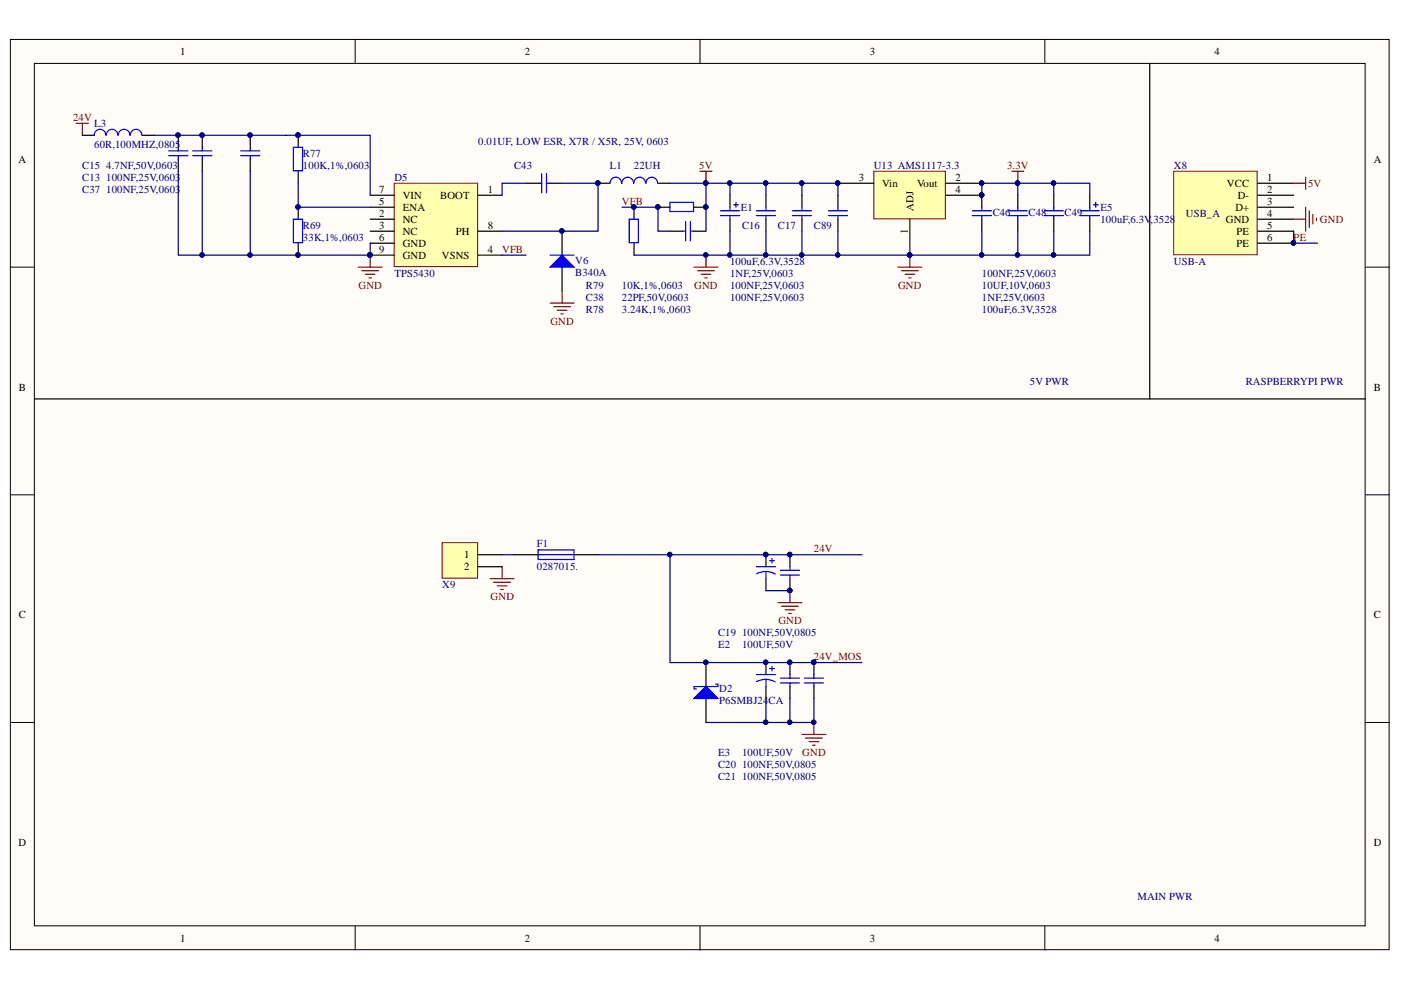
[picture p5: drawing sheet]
<svg xmlns="http://www.w3.org/2000/svg" width="297mm" height="210mm" viewBox="0 0 297 210" stroke-linecap="round" stroke-linejoin="round" font-family="sans-serif">
<defs><g id="words">
<g font-size="2.3">
<text x="38.2" y="11.7">1</text>
<text x="111.3" y="11.7">2</text>
<text x="184.4" y="11.7">3</text>
<text x="257.5" y="11.7">4</text>
<text x="3.9" y="34.5">A</text>
<text x="291.3" y="34.5">A</text>
<text x="80.4" y="40.9">7</text>
<text x="103.4" y="40.9">1</text>
<text x="182.1" y="38.3">3</text>
<text x="187" y="39.6">Vin</text>
<text x="194.5" y="39.6">Vout</text>
<text x="202.6" y="38.3">2</text>
<text x="202.6" y="40.9">4</text>
<text x="260.1" y="39.6">VCC</text>
<text x="268.7" y="38.3">1</text>
<text x="268.7" y="40.9">2</text>
<text x="80.4" y="43.5">5</text>
<text x="80.4" y="46">2</text>
<text x="85.4" y="44.7">ENA</text>
<text x="85.4" y="47.3">NC</text>
<text x="85.4" y="42.1">VIN</text>
<text x="93.3" y="42.1">BOOT</text>
<text x="193.7" y="44.7" transform="rotate(-90 193.7 44.7)">ADJ</text>
<text x="259.9" y="47.3">GND</text>
<text x="261.9" y="44.7">D+</text>
<text x="262.4" y="42.1">D-</text>
<text x="268.7" y="43.5">3</text>
<text x="268.7" y="46">4</text>
<text x="80.4" y="48.6">3</text>
<text x="80.4" y="51.1">6</text>
<text x="80.4" y="53.6">9</text>
<text x="85.4" y="49.8">NC</text>
<text x="85.4" y="52.4">GND</text>
<text x="96.6" y="49.8">PH</text>
<text x="103.4" y="48.6">8</text>
<text x="103.4" y="53.6">4</text>
<text x="192.4" y="49.7" transform="rotate(-90 192.4 49.7)">1</text>
<text x="262.2" y="49.8">PE</text>
<text x="262.2" y="52.4">PE</text>
<text x="268.7" y="48.6">5</text>
<text x="268.7" y="51.1">6</text>
<text x="85.4" y="54.9">GND</text>
<text x="93.7" y="54.9">VSNS</text>
<text x="4" y="82.8">B</text>
<text x="291.3" y="82.8">B</text>
<text x="98.4" y="118.4">1</text>
<text x="98.4" y="120.9">2</text>
<text x="4" y="131.1">C</text>
<text x="291.3" y="131.1">C</text>
<text x="3.9" y="179.4">D</text>
<text x="291.3" y="179.4">D</text>
<text x="38.2" y="199.7">1</text>
<text x="111.3" y="199.7">2</text>
<text x="184.4" y="199.7">3</text>
<text x="257.5" y="199.7">4</text>
</g>
<g font-size="2.3" fill="#800000">
<text x="15.5" y="25.6">24V</text>
<text x="148.3" y="35.8">5V</text>
<text x="213.5" y="35.8">3.3V</text>
<text x="277.3" y="39.6">5V</text>
<text x="131.8" y="43.5">VFB</text>
<text x="279.9" y="47.3">GND</text>
<text x="106.5" y="53.6">VFB</text>
<text x="274.3" y="51.1">PE</text>
<text x="76" y="61.2">GND</text>
<text x="147.2" y="61.2">GND</text>
<text x="190.4" y="61.2">GND</text>
<text x="116.7" y="68.8">GND</text>
<text x="172.6" y="117.1">24V</text>
<text x="104" y="127.3">GND</text>
<text x="165" y="132.4">GND</text>
<text x="172.6" y="140">24V_MOS</text>
<text x="170.1" y="160.3">GND</text>
</g>
<g font-size="2.3" fill="#000080">
<text x="20" y="26.9">L3</text>
<text x="17.4" y="35.8">C15</text>
<text x="20" y="31.5">60R,100MHZ,0805</text>
<text x="22.5" y="35.8">4.7NF,50V,0603</text>
<text x="64.2" y="33.2">R77</text>
<text x="64.2" y="35.8">100K,1%,0603</text>
<text x="101.4" y="30.7">0.01UF, LOW ESR, X7R / X5R, 25V, 0603</text>
<text x="109" y="35.8">C43</text>
<text x="129.3" y="35.8">L1</text>
<text x="134.4" y="35.8">22UH</text>
<text x="185.2" y="35.8">U13 AMS1117-3.3</text>
<text x="248.9" y="35.8">X8</text>
<text x="17.4" y="38.3">C13</text>
<text x="17.4" y="40.9">C37</text>
<text x="22.5" y="38.3">100NF,25V,0603</text>
<text x="22.5" y="40.9">100NF,25V,0603</text>
<text x="83.6" y="38.3">D5</text>
<text x="157.1" y="44.7">E1</text>
<text x="210.5" y="45.8">C46</text>
<text x="218.1" y="45.8">C48</text>
<text x="225.7" y="45.8">C49</text>
<text x="233.3" y="44.7">E5</text>
<text x="233.3" y="47.3">100uF,6.3V</text>
<text x="244" y="47.3">,3528</text>
<text x="251.4" y="46">USB_A</text>
<text x="64.2" y="48.6">R69</text>
<text x="64.2" y="51.1">33K,1%,0603</text>
<text x="157.3" y="48.6">C16</text>
<text x="164.9" y="48.6">C17</text>
<text x="172.6" y="48.6">C89</text>
<text x="83.6" y="58.7">TPS5430</text>
<text x="121.9" y="55.9">V6</text>
<text x="121.9" y="58.4">B340A</text>
<text x="154.8" y="58.7">1NF,25V,0603</text>
<text x="154.8" y="56.2">100uF,6.3V,3528</text>
<text x="208.2" y="58.7">100NF,25V,0603</text>
<text x="248.9" y="56.2">USB-A</text>
<text x="124.2" y="61.2">R79</text>
<text x="124.2" y="63.8">C38</text>
<text x="131.8" y="61.2">10K,1%,0603</text>
<text x="131.8" y="63.8">22PF,50V,0603</text>
<text x="154.8" y="61.2">100NF,25V,0603</text>
<text x="154.8" y="63.8">100NF,25V,0603</text>
<text x="208.2" y="61.2">10UF,10V,0603</text>
<text x="208.2" y="63.8">1NF,25V,0603</text>
<text x="124.2" y="66.3">R78</text>
<text x="131.8" y="66.3">3.24K,1%,0603</text>
<text x="208.2" y="66.3">100uF,6.3V,3528</text>
<text x="218.3" y="81.5">5V PWR</text>
<text x="264.1" y="81.5">RASPBERRYPI PWR</text>
<text x="113.8" y="115.9">F1</text>
<text x="93.8" y="124.8">X9</text>
<text x="113.8" y="120.9">0287015.</text>
<text x="152.2" y="137.4">E2</text>
<text x="152.2" y="134.9">C19</text>
<text x="157.3" y="137.4">100UF,50V</text>
<text x="157.3" y="134.9">100NF,50V,0805</text>
<text x="152.5" y="146.8">D2</text>
<text x="152.5" y="149.4">P6SMBJ24</text>
<text x="163" y="149.4">CA</text>
<text x="152.2" y="160.3">E3</text>
<text x="157.3" y="160.3">100UF,50V</text>
<text x="152.2" y="162.8">C20</text>
<text x="152.2" y="165.4">C21</text>
<text x="157.3" y="162.8">100NF,50V,0805</text>
<text x="157.3" y="165.4">100NF,50V,0805</text>
<text x="241.2" y="190.8">MAIN PWR</text>
</g>
</g></defs>
<g fill="#fffcf8" stroke="#000" stroke-width=".21">
<path d="M2.2 8.4h292.3v193h-292.3z"/>
<path d="M7.3 13.4h282.1v182.9h-282.1z"/>
</g>
<path d="M75.3 8.4v5M148.4 8.4v5M221.5 8.4v5M2.2 56.6h5.1M289.5 56.6h5.1M2.2 104.9h5.1M289.5 104.9h5.1M2.2 153.2h5.1M289.5 153.2h5.1M75.3 196.4v5.1M148.4 196.4v5.1M221.5 196.4v5.1" fill="none" stroke="#000" stroke-width=".21"/>
<path d="M109 117.6h5.1M121.7 117.6h5.1M149.7 140.5v5.1M149.7 148.1v5.1" fill="none" stroke="#000" stroke-width=".26"/>
<path d="M114.1 116.6h7.6v2h-7.6zM114.1 117.6h7.6" fill="none" stroke="#00f" stroke-width=".26"/>
<path d="M103.9 122.7h5.1M104.7 123.5h3.5M105.4 124.2h2.1M106.2 125h.5M106.5 120.2v2.5" fill="none" stroke="#800000" stroke-width=".26"/>
<g fill="#000080" stroke="#000080" stroke-width=".21">
<circle cx="172.5" cy="140.4" r=".46"/>
<circle cx="149.6" cy="140.4" r=".46"/>
</g>
<path d="M147.1 148.1l2.6-2.5 2.5 2.5z" fill="#00f"/>
<g fill="none" stroke="#00f" stroke-width=".26">
<path d="M163.2 118.9h1M163.7 118.4v1M160.4 120.2h4M162.4 121.2l1.2 .2 .8 .3M162.4 121.2l-1.2 .1-.8 .4M162.4 121.2v1.5M147.1 148.1l2.6-2.5 2.5 2.5zM151.7 145.1h.5v.5h-5.1v.5h.5M160.4 143h4M162.4 144l.8 .1 1.2 .5M162.4 144l-1.2 .2-.8 .3M162.4 144v1.6"/>
<path d="M163.2 141.7h1M163.7 141.2v1.1"/>
</g>
<g fill="#000080" stroke="#000080" stroke-width=".21">
<circle cx="149.6" cy="140.4" r=".46"/>
<circle cx="162.3" cy="117.6" r=".47"/>
<circle cx="167.4" cy="125.2" r=".46"/>
<circle cx="162.3" cy="140.4" r=".46"/>
<circle cx="167.4" cy="153.1" r=".46"/>
<circle cx="162.3" cy="153.1" r=".46"/>
<circle cx="172.5" cy="153.1" r=".46"/>
</g>
<path d="M162.4 117.6v2.6M162.4 122.7v2.5M162.4 140.5v2.5M162.4 145.6v2.5" fill="none" stroke="#000" stroke-width=".26"/>
<path d="M162.4 125.2h5.1M162.4 148.1v5.1M167.5 148.1v5.1" fill="none" stroke="#000080" stroke-width=".26"/>
<path d="M164.9 127.8h5.1M165.7 128.5h3.6M166.5 129.3h2M167.2 130.1h.5M167.5 125.2v2.6M170 155.7h5.1M170.8 156.5h3.5M171.6 157.2h2M172.3 158h.5M172.6 153.2v2.5" fill="none" stroke="#800000" stroke-width=".26"/>
<path d="M248.9 36.3h17.7v17.7h-17.7z" fill="#ffffb0" stroke="#800000" stroke-width=".21"/>
<path d="M243.8 13.4v71.2M266.7 38.9h7.6M266.7 41.4h7.6M266.7 43.9h7.6M266.7 46.5h7.6M266.7 49h7.6M266.7 51.6h7.6M7.3 84.6h282.2" fill="none" stroke="#000" stroke-width=".26"/>
<g fill="#000080" stroke="#000080" stroke-width=".21">
<circle cx="274.2" cy="51.5" r=".46"/>
<circle cx="215.7" cy="54.1" r=".47"/>
<circle cx="208.1" cy="54.1" r=".46"/>
<circle cx="215.7" cy="38.8" r=".47"/>
<circle cx="192.8" cy="54.1" r=".47"/>
</g>
<g fill="none" stroke="#800000" stroke-width=".26">
<path d="M214.5 36.3h2.6M215.8 36.3v2.6M274.3 38.9h2.5M276.8 37.6v2.5M190.4 56.6h5.1M191.1 57.4h3.6M191.9 58.2h2M192.7 58.9h.5M192.9 54.1v2.5M274.3 46.5h2.5M276.8 43.9v5.1M277.6 44.7v3.6"/>
<path d="M278.4 45.5v2M279.1 46.2v.5"/>
</g>
<path d="M215.8 38.9v2.5M208.2 49v5.1M215.8 49v5.1M274.3 49v2.6h5.1" fill="none" stroke="#000080" stroke-width=".26"/>
<path d="M185.3 36.3h15.1v10.1h-15.1z" fill="#ffffb0" stroke="#800000" stroke-width=".21"/>
<g fill="none" stroke="#000" stroke-width=".26">
<path d="M17.5 28.7h2.5M30.2 28.7h2.5M37.8 28.7v2.5M37.8 33.8v2.5M42.9 28.7v2.5M42.9 33.8v2.5M53.1 28.7v2.5M53.1 33.8v2.5M63.2 28.7v2.5M63.2 36.3v2.6M111.5 38.9h2.6M116.6 38.9h2.6"/>
<path d="M126.8 38.9h2.5M139.5 38.9h2.6M177.7 38.9h7.6M200.5 38.9h7.7M134.4 43.9v2.6M134.4 51.6v2.5M139.5 43.9h2.6M142.1 49h2.5M147.1 43.9h2.6M147.1 49h2.6M154.8 41.4v2.5M154.8 46.5v2.5"/>
<path d="M162.4 41.4v2.5M162.4 46.5v2.5M170 41.4v2.5M170 46.5v2.5M177.7 41.4v2.5M177.7 46.5v2.5M192.9 46.5v7.6M200.5 41.4h7.7M231.1 41.4v2.5M231.1 46.5v2.5"/>
</g>
<g fill="#000080" stroke="#000080" stroke-width=".21">
<circle cx="192.8" cy="54.1" r=".47"/>
<circle cx="208.1" cy="38.8" r=".46"/>
<circle cx="177.6" cy="38.8" r=".46"/>
<circle cx="208.1" cy="41.3" r=".46"/>
<circle cx="223.4" cy="38.8" r=".47"/>
<circle cx="223.4" cy="54.1" r=".47"/>
<circle cx="208.1" cy="54.1" r=".46"/>
<circle cx="215.7" cy="54.1" r=".47"/>
<circle cx="177.6" cy="54.1" r=".46"/>
<circle cx="37.7" cy="28.6" r=".46"/>
<circle cx="162.3" cy="38.8" r=".47"/>
<circle cx="170" cy="38.8" r=".46"/>
<circle cx="154.7" cy="54.1" r=".46"/>
<circle cx="162.3" cy="54.1" r=".47"/>
<circle cx="170" cy="54.1" r=".46"/>
<circle cx="42.8" cy="28.6" r=".46"/>
<circle cx="42.8" cy="54.1" r=".46"/>
<circle cx="63.2" cy="28.6" r=".46"/>
<circle cx="126.7" cy="38.8" r=".46"/>
<circle cx="149.6" cy="43.9" r=".46"/>
<circle cx="139.5" cy="43.9" r=".46"/>
<circle cx="134.4" cy="43.9" r=".46"/>
<circle cx="149.6" cy="38.8" r=".46"/>
<circle cx="78.4" cy="54.1" r=".47"/>
<circle cx="149.6" cy="54.1" r=".46"/>
<circle cx="154.7" cy="38.8" r=".46"/>
<circle cx="53" cy="54.1" r=".46"/>
<circle cx="53" cy="28.6" r=".46"/>
<circle cx="63.2" cy="54.1" r=".46"/>
</g>
<g fill="none" stroke="#000080" stroke-width=".26">
<path d="M32.7 28.7h45.8M37.8 36.3v17.8h5.1v-17.8M53.1 36.3v17.8h25.4M142.1 38.9h12.7M149.7 38.9v10.1M162.4 38.9v2.5M170 38.9v2.5M223.4 38.9h7.7v2.5M42.9 54.1h10.2M131.9 43.9h7.6v5.1h2.6M134.4 54.1h20.4M154.8 49v5.1h7.6v-5.1"/>
<path d="M154.8 41.4v-2.5h22.9v2.5M170 49v5.1M177.7 49v5.1h-15.3M223.4 49v5.1M231.1 49v5.1h-53.4"/>
</g>
<g fill="none" stroke="#00f" stroke-width=".26">
<path d="M22.4 28.7a1.23 1.23 0 0 0-1.2-1.3 1.23 1.23 0 0 0-1.2 1.3M25 28.7a1.22 1.22 0 0 0-1.2-1.3 1.22 1.22 0 0 0-1.3 1.3M27.5 28.7a1.22 1.22 0 0 0-1.2-1.3 1.22 1.22 0 0 0-1.2 1.3M30.1 28.7a1.22 1.22 0 0 0-1.3-1.3 1.22 1.22 0 0 0-1.2 1.3M35.8 32h4M35.8 33h4M37.8 31.2v.8M37.8 33v.8M40.9 32h4M40.9 33h4M42.9 31.2v.8M42.9 33v.8"/>
<path d="M51 32h4.1M51 33h4.1M53.1 31.2v.8M53.1 33v.8M62.2 31.2h1.9v5h-1.9zM114.1 38.9h.7M114.8 36.8v4.1M115.9 36.8v4.1M115.9 38.9h.7M131.8 38.8a1.22 1.22 0 0 0-1.2-1.2 1.22 1.22 0 0 0-1.3 1.3M134.3 38.8a1.23 1.23 0 0 0-1.2-1.2 1.23 1.23 0 0 0-1.2 1.3M136.9 38.8a1.23 1.23 0 0 0-1.3-1.2 1.23 1.23 0 0 0-1.2 1.3"/>
<path d="M139.4 38.8a1.22 1.22 0 0 0-1.2-1.2 1.22 1.22 0 0 0-1.2 1.3M133.4 46.5h1.9v5h-1.9zM142 42.9h5v1.9h-5zM144.6 49h.8M145.4 47v4M146.4 47v4M146.4 49h.7M152.7 44.7h4.1M152.7 45.7h4.1M154.8 43.9v.8M154.8 45.7v.8M155.5 43.4h1"/>
<path d="M156 42.9v1M160.4 44.7h4M160.4 45.7h4M162.4 43.9v.8M162.4 45.7v.8M168 44.7h4.1M168 45.7h4.1M170 43.9v.8M170 45.7v.8M175.6 44.7h4.1M175.6 45.7h4.1M177.7 43.9v.8"/>
<path d="M177.7 45.7v.8M229 44.7h4.1M229 45.7h4.1M231.1 43.9v.8M231.1 45.7v.8M231.8 43.4h1M232.3 42.9v1"/>
</g>
<g fill="none" stroke="#800000" stroke-width=".26">
<path d="M16.2 26.1h2.5M17.5 26.1v2.6M148.4 36.3h2.6M149.7 36.3v2.6M75.9 56.6h5.1M76.7 57.4h3.6M77.5 58.2h2M78.2 58.9h.5M78.5 54.1v2.5M147.1 56.6h5.1M147.9 57.4h3.6M148.7 58.2h2"/>
<path d="M149.4 58.9h.5M149.7 54.1v2.5"/>
</g>
<path d="M83.6 38.9h17.7v17.6h-17.7z" fill="#ffffb0" stroke="#800000" stroke-width=".21"/>
<g fill="none" stroke="#000" stroke-width=".26">
<path d="M63.2 43.9v2.6M63.2 51.6v2.5M78.5 41.4h5.1M78.5 43.9h5.1M78.5 46.5h5.1M78.5 49h5.1M78.5 51.6h5.1M78.5 54.1h5.1M101.4 41.4h5.1M101.4 49h5.1M101.4 54.1h5.1M119.2 49v5.1"/>
<path d="M119.2 56.6v5.1"/>
</g>
<g fill="#000080" stroke="#000080" stroke-width=".21">
<circle cx="78.4" cy="54.1" r=".47"/>
<circle cx="63.2" cy="43.9" r=".46"/>
<circle cx="119.1" cy="49" r=".46"/>
<circle cx="126.7" cy="38.8" r=".46"/>
<circle cx="63.2" cy="54.1" r=".46"/>
</g>
<path d="M63.2 38.9v5h15.3M78.5 28.7v12.7M111.5 38.9h-5v2.5M119.2 38.9h7.6v10.1h-20.3M78.5 51.6v2.5M106.5 54.1h5" fill="none" stroke="#000080" stroke-width=".26"/>
<path d="M62.2 46.5h1.9v5h-1.9z" fill="none" stroke="#00f" stroke-width=".26"/>
<path d="M116.6 56.6l2.6-2.5 2.5 2.5z" fill="#00f"/>
<path d="M116.6 56.6l2.6-2.5 2.5 2.5zM116.6 54.1h5.1" fill="none" stroke="#00f" stroke-width=".26"/>
<circle cx="119.1" cy="49" r=".46" fill="#000080" stroke="#000080" stroke-width=".21"/>
<path d="M116.6 64.3h5.1M117.4 65h3.5M118.2 65.8h2M118.9 66.5h.5M119.2 61.7v2.6" fill="none" stroke="#800000" stroke-width=".26"/>
<path d="M106.5 117.6h2.5" fill="none" stroke="#000080" stroke-width=".26"/>
<path d="M93.7 115.1h7.6v7.5h-7.6z" fill="#ffffb0" stroke="#800000" stroke-width=".21"/>
<g fill="none" stroke="#000" stroke-width=".26">
<path d="M208.2 41.4v2.5M208.2 46.5v2.5M215.8 41.4v2.5M215.8 46.5v2.5M223.4 41.4v2.5M223.4 46.5v2.5M101.4 117.6h5.1M167.5 117.6v2.6M101.4 120.2h5.1M167.5 122.7v2.5M167.5 140.5v2.5M167.5 145.6v2.5"/>
<path d="M172.6 140.5v2.5M172.6 145.6v2.5"/>
</g>
<g fill="#000080" stroke="#000080" stroke-width=".21">
<circle cx="208.1" cy="41.3" r=".46"/>
<circle cx="208.1" cy="38.8" r=".46"/>
<circle cx="215.7" cy="38.8" r=".47"/>
<circle cx="223.4" cy="38.8" r=".47"/>
<circle cx="167.4" cy="117.6" r=".46"/>
<circle cx="167.4" cy="125.2" r=".46"/>
<circle cx="142" cy="117.6" r=".47"/>
<circle cx="162.3" cy="117.6" r=".47"/>
<circle cx="167.4" cy="140.4" r=".46"/>
<circle cx="149.6" cy="140.4" r=".46"/>
<circle cx="162.3" cy="140.4" r=".46"/>
<circle cx="172.5" cy="140.4" r=".46"/>
<circle cx="162.3" cy="153.1" r=".46"/>
<circle cx="167.4" cy="153.1" r=".46"/>
<circle cx="172.5" cy="153.1" r=".46"/>
</g>
<g fill="none" stroke="#00f" stroke-width=".26">
<path d="M206.1 45.7h4.1M206.1 44.7h4.1M208.2 43.9v.8M208.2 45.7v.8M213.8 45.7h4M213.8 44.7h4M215.8 43.9v.8M215.8 45.7v.8M221.4 45.7h4.1M221.4 44.7h4.1M223.4 43.9v.8M223.4 45.7v.8"/>
<path d="M165.4 121.9h4.1M165.4 120.9h4.1M167.5 120.2v.7M167.5 121.9v.8M165.4 144.8h4.1M165.4 143.8h4.1M167.5 143v.8M167.5 144.8v.8M170.5 144.8h4.1M170.5 143.8h4.1M172.6 143v.8M172.6 144.8v.8"/>
</g>
<path d="M208.2 41.4v-2.5h15.2v2.5M126.8 117.6h15.3v22.9h40.6M142.1 117.6h40.6M172.6 148.1v5.1h-22.9" fill="none" stroke="#000080" stroke-width=".26"/>
<use href="#words"/>
</svg>
